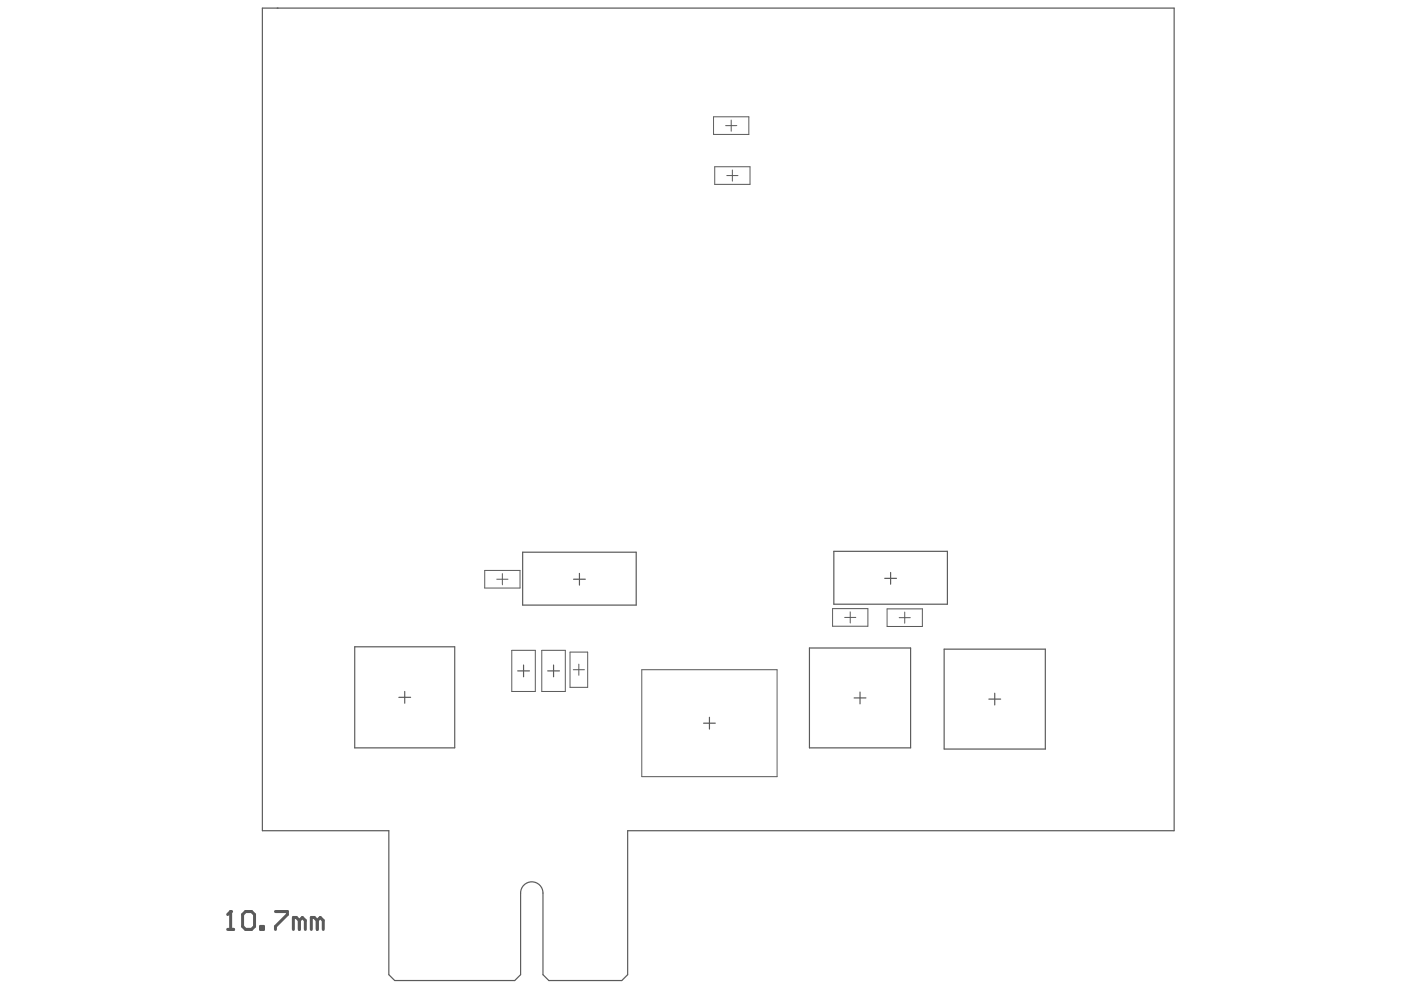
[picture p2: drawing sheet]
<svg xmlns="http://www.w3.org/2000/svg" width="297mm" height="210mm" viewBox="0 0 297 210" stroke-linecap="round" stroke-linejoin="round" font-family="sans-serif">
<g fill="none" stroke="#5a5a5a" stroke-width=".25">
<path d="M110.8 117.1h24.1v11.2h-24.1zM176.8 116.9h24.1v11.2h-24.1zM75.2 137.1h21.2v21.5h-21.2zM121.6 122.8h2.5M122.9 121.6v2.5M171.6 137.4h21.5v21.2h-21.5zM187.6 122.6h2.5M188.8 121.4v2.5M200.2 137.6h21.4v21.2h-21.4zM84.6 147.9h2.5M85.8 146.6v2.5M109.8 142.2h2.4"/>
<path d="M111 141v2.5M116.1 142.2h2.5M117.4 141v2.5M149.2 153.3h2.5M150.4 152.1v2.5M181.1 148h2.5M182.3 146.7v2.5M209.7 148.2h2.5M210.9 147v2.5"/>
</g>
<g fill="none" stroke="#5a5a5a" stroke-width=".21">
<path d="M151.3 24.8h7.5v3.7h-7.5zM151.5 35.4h7.5v3.7h-7.5zM153.8 26.6h2.4M154.1 37.2h2.4M155 25.5v2.3M155.3 36v2.4M102.8 120.9h7.5v3.8h-7.5zM105.3 122.8h2.4M106.5 121.6v2.4M108.5 137.9h5v8.7h-5zM114.9 137.9h5v8.7h-5zM120.9 138.3h3.7v7.4h-3.7z"/>
<path d="M176.5 129h7.5v3.8h-7.5zM179.1 130.9h2.3M180.3 129.7v2.4M188.1 129.1h7.5v3.7h-7.5zM190.6 131h2.4M191.8 129.8v2.3M121.5 142h2.4M122.7 140.8v2.4M136.1 142h28.7v22.7h-28.7z"/>
</g>
<path d="M48.3 197.1h1.2M48.9 193.3v3.8" fill="none" stroke="#5a5a5a" stroke-width=".64"/>
<circle cx="48.9" cy="193.3" r=".32" fill="#5a5a5a"/>
<path d="M48.9 193.3l-.6 .6M51.4 193.9l.7-.6h1.2l.7 .6v2.5l-.7 .7h-1.2l-.7-.7zM55.2 196.4h.7v.7h-.7zM58.4 193.3h2.5v.6l-2.5 2.5v.7M63.5 195.2l-.7-.7h-.6v2.6M63.5 195.2v1.9M63.5 195.2l.6-.7 .6 .7v1.9M67.3 195.2l-.7-.7h-.6v2.6M67.3 195.2v1.9M67.3 195.2l.6-.7 .6 .7v1.9" fill="none" stroke="#5a5a5a" stroke-width=".64"/>
<path d="M55.6 1.7h193.3v174.4h-115.8v30.6l-1.3 1.2h-15.4l-1.3-1.2v-17.4a2.37 2.37 0 0 0-2.4-2.3 2.37 2.37 0 0 0-2.3 2.3v17.4l-1.3 1.2h-25.4l-1.3-1.2v-30.6h-26.8zM58.7 1.7h.1" fill="none" stroke="#5a5a5a" stroke-width=".25"/>
</svg>
